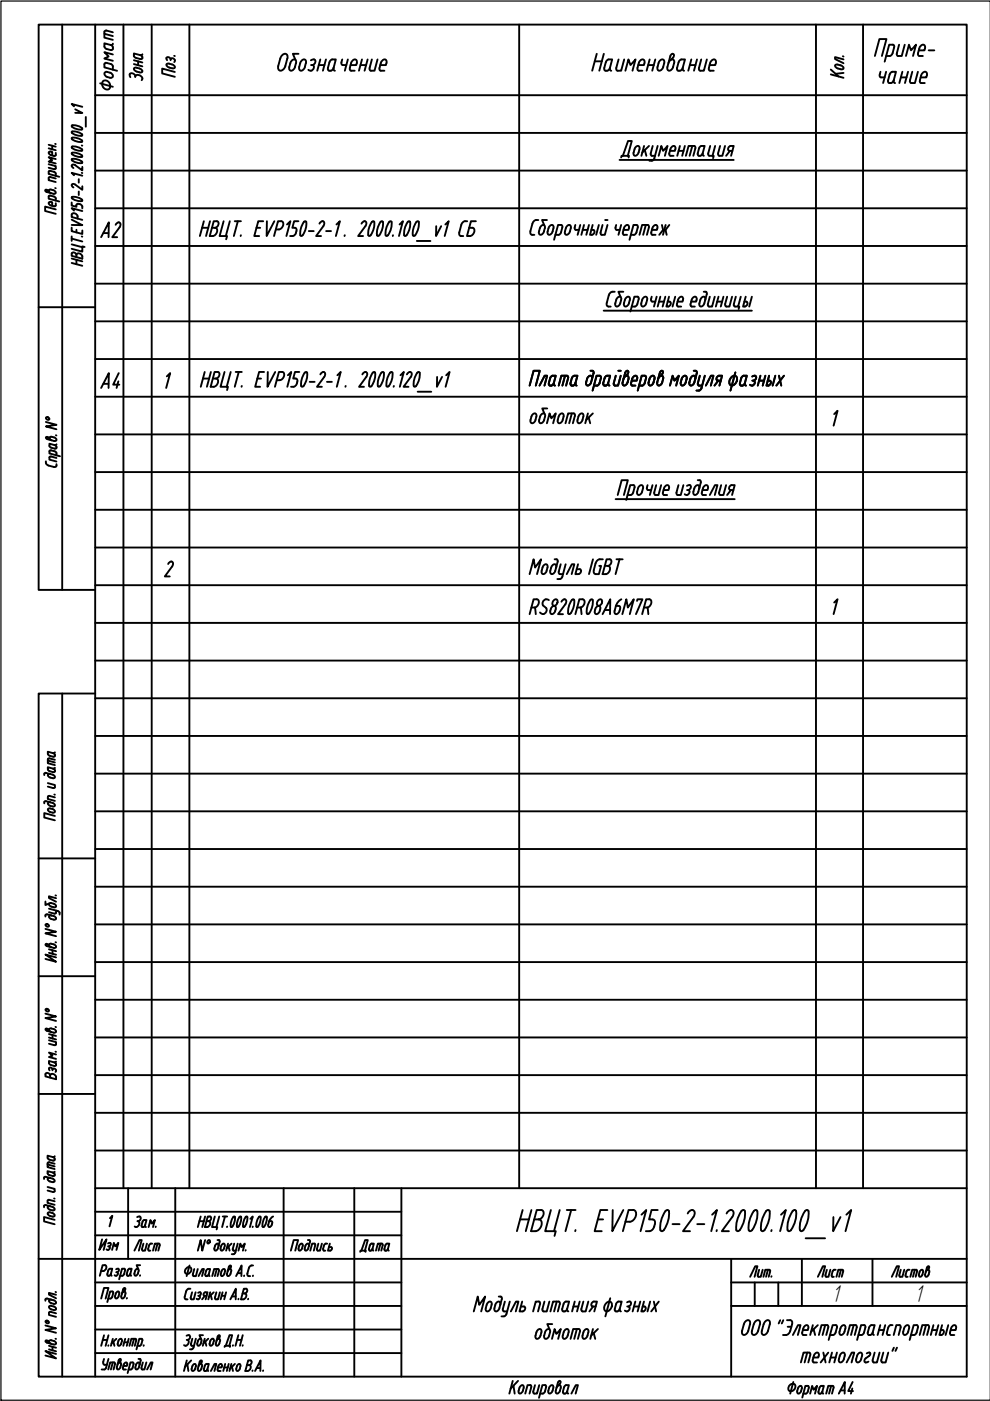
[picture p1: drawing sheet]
<svg xmlns="http://www.w3.org/2000/svg" width="210mm" height="297mm" viewBox="0 0 210 297" stroke-linecap="round" stroke-linejoin="round" font-family="sans-serif">
<defs><g id="words">
<g font-size="6.6">
<text x="20.1" y="51.5">А2</text>
<text x="20.1" y="83.6">А4</text>
</g>
<text font-size="6.2" x="185.2" y="19">чание</text>
<g font-size="5.7">
<text x="19.8" y="266.3">Изм</text>
<text x="75.1" y="266.7">Дата</text>
</g>
<g font-size="5.3">
<text x="27.2" y="266.3">Лист</text>
<text x="176.5" y="276.1">1</text>
<text x="193.9" y="276.1">1</text>
</g>
</g></defs>
<path d="M210 .2h-209.8v296.7h209.8" fill="none" stroke="#000" stroke-width=".25"/>
<!-- layer: 0 -->
<g fill="none" stroke="#000" stroke-width=".4">
<path d="M13.2 5.2v119.9M20.2 5.2h-12v119.9h12M26.2 5.2v246.7M32.2 5.2v246.7M40.2 5.2v246.7M110.1 5.2v246.7M173 5.2v246.7M183 5.2v246.7M20.2 20.2h184.8M20.2 28.2h184.8M20.2 36.2h184.8M20.2 44.2h184.8"/>
<path d="M20.2 52.2h184.8M8.2 65.1h12M20.2 60.1h184.8M20.2 68.1h184.8M20.2 76.1h184.8M20.2 84.1h184.8M20.2 92.1h184.8M20.2 100.1h184.8M20.2 108.1h184.8M20.2 116.1h184.8M20.2 124.1h184.8M20.2 132.1h184.8"/>
<path d="M13.2 147v144.9M20.2 147h-12v144.9h196.8v-286.7h-184.8v286.7M20.2 140.1h184.8M20.2 148h184.8M20.2 156h184.8M20.2 164h184.8M20.2 172h184.8M8.2 182h12M20.2 180h184.8M20.2 188h184.8M20.2 196h184.8M8.2 207h12"/>
<path d="M20.2 204h184.8M20.2 212h184.8M20.2 220h184.8M8.2 231.9h12M20.2 228h184.8M20.2 235.9h184.8M20.2 256.9h64.9M20.2 251.9h184.8M20.2 243.9h184.8M27.2 251.9v15M37.2 251.9v40M60.1 251.9v40"/>
<path d="M75.1 251.9v40M85.1 251.9v40M8.2 266.9h196.8M20.2 276.9h64.9M20.2 271.9h64.9M20.2 261.9h64.9M155 276.9h50M155 271.9h50M155 266.9v25M160 271.9v5M165 271.9v5M170 266.9v10"/>
<path d="M185 266.9v10M20.2 286.9h64.9M20.2 281.9h64.9"/>
</g>
<g fill="none" stroke="#000" stroke-width=".4">
<path d="M21.2 17.7l2.7 .7M21.9 17.1a1.09 1.09 0 0 1 1.3 .5 1.09 1.09 0 0 1-.1 1.3 1.09 1.09 0 0 1-1.3-.4 1.09 1.09 0 0 1 .1-1.4zM22.1 13.6v.7l2.7 .7M22.1 6.8v1.2l1.8 .5M22.1 7.2l1.8 .4M22.1 9.9l.1 .2a1.82 1.82 0 0 0 1.5 .5l.2-.3M22.1 6.8l.1-.2 .4-.1 1.3 .3M22.2 15.4a1.27 1.27 0 0 1 1.7 .7v.3a1.27 1.27 0 0 1-1.8-.8zM22.6 13.3l1.1 .4 .2 .4M22.6 13.3l-.4 .1-.1 .2M23.5 9.5l-1.4-.3v.6M23.5 9.5l.4 .6"/>
<path d="M23.9 11.5l-1.8-.4 .9 .9-.9 .4 1.8 .5M23.9 10.1v.2M23.9 14.1v.7M23.9 9.3v.1l-.4 .1M28.4 11.8l.4 .5M28.4 13.6l1.8 .5M28.4 12.8l1.8 .4M28.5 14.4a1.5 1.5 0 0 1 1.7 .7l-.1 .2a1.5 1.5 0 0 1-1.7-.7zM28.7 16.3a.68 .68 0 0 0-.4-.7 .68 .68 0 0 0-.8 .2l.1 .6M28.7 16.2a.79 .79 0 0 1 1-.2 .79 .79 0 0 1 .3 1M28.8 12.3l1.2 .2 .2-.2M29.3 13v.8"/>
<path d="M29.7 11.7l-1.3-.4v.5M30.2 12.1v.2M30.2 11.5l-.5 .2 .5 .4M35.4 13.6a1.49 1.49 0 0 1 1.7 .6l-.1 .2a1.49 1.49 0 0 1-1.7-.7zM35.4 12.8l-.1-.5 .2-.2 .5 .1 .2 .3a.49 .49 0 0 1 .7 0 .49 .49 0 0 1 0 .7M36.2 12.6v.2M36.9 11.8l.2 .1M37.1 15.3l-2.7-.8v1.1l2.7 .7M60.9 12.4a.68 .68 0 0 0-.5-1 1.26 1.26 0 0 0-1 1l-.4 1.6a.68 .68 0 0 0 .5 1 1.26 1.26 0 0 0 1-1l.4-1.6M61.9 12.8l.5-.2a.55 .55 0 0 1 .4 .8 1.58 1.58 0 0 1-1.1 1.6 .54 .54 0 0 1-.4-.8zM63.3 11.4h-1.2l.5 1.3M64.8 13.4l-.2 .8"/>
<path d="M64.9 13.4a.55 .55 0 0 0-.4-.8 1.78 1.78 0 0 0-.9 2.3 .8 .8 0 0 0 1-.7M65.9 12.8l.2-.1a.48 .48 0 0 1 .8 .2 .82 .82 0 0 1-.7 .9M65.9 13.8h.3M66.2 13.8a.66 .66 0 0 1 .1 1 .66 .66 0 0 1-.9 0M67.6 13.8h1.2M67.9 12.6l-.6 2.4M69.1 12.6l-.6 2.4M70 12.9l.5-.3h.7l-.5 1.8a.66 .66 0 0 1-.5 .6 .66 .66 0 0 1-.7-.3zM70.7 14.4l.1 .5 .2 .1M72.6 12.6l-.2 .9 .1 .2 .9 .1M73.8 12.6l-.7 2.4M74.3 13.8h1.2a.78 .78 0 0 0-.2-1.2 1.01 1.01 0 0 0-.9 .8l-.2 1 .1 .5 .9 .1"/>
<path d="M76.4 13.8h1.2M76.8 12.6l-.7 2.4M77.9 12.6l-.6 2.4M78.8 12.6l-.4 1.8 .1 .5 .2 .1h.7l.6-2.4M80.6 13.8h1.2a.77 .77 0 0 0-.2-1.2 1.01 1.01 0 0 0-.9 .8l-.2 1v.5l1 .1M126.1 13h1.5M126.5 11.4l-.9 3.6M128 11.4l-.9 3.6M128.6 12.9l.5-.3h.7l-.5 1.8a.66 .66 0 0 1-.5 .6 .66 .66 0 0 1-.7-.3zM129.3 14.4l.1 .5 .2 .1M131.1 12.6l-.4 1.8 .1 .5 .2 .1h.7l.6-2.4M132.6 15l.6-2.4 .5 1.2 1-1.2-.6 2.4"/>
<path d="M135.3 13.8h1.2a.78 .78 0 0 0-.3-1.2 1.01 1.01 0 0 0-.8 .8l-.2 1.3 .3 .3M135.4 15h.8M137.4 13.8h1.2M137.7 12.6l-.6 2.4M138.9 12.6l-.6 2.4M139.9 12.8l.5-.2a.55 .55 0 0 1 .4 .8 1.55 1.55 0 0 1-1 1.6 .54 .54 0 0 1-.4-.8zM141.7 13.4a.7 .7 0 0 1 .4-.7 .7 .7 0 0 1 .8 .1v.6M142.1 11.9l.1-.2a.39 .39 0 0 1 .6-.2l.1 .4-.2 .4M142.1 11.9l-.6 2.3a.55 .55 0 0 0 .4 .8 1 1 0 0 0 .8-.8l.2-.8M142.7 12.3l-.5 .4M144 12.9l.5-.3h.7l-.5 1.8a.66 .66 0 0 1-.5 .6 .66 .66 0 0 1-.7-.3zM144.8 14.4v.5l.2 .1"/>
<path d="M146.3 13.8h1.2M146.6 12.6l-.7 2.4M147.8 12.6l-.7 2.4M148.7 12.6l-.5 1.8 .1 .5 .2 .1h.7l.7-2.4M150.6 13.4l-.3 1 .1 .5 .9 .1M150.6 13.4a.7 .7 0 0 1 .4-.7 .7 .7 0 0 1 .7 .1l-.1 1h-1.1M176.1 15.8l2.7 .7M176.1 14.7l1.7 1.5M177.1 13.8a1.48 1.48 0 0 1 1.8 .6l-.1 .2a1.48 1.48 0 0 1-1.7-.7zM178.7 11.9l.1 .1M178.8 12.6l-1.8-.5v.4l1.8 .9M178.8 15.5l-1.6 .1"/>
<path d="M185.5 11.9l1-3.6h1.4l-.9 3.6M189.6 10.1l-.5 1.5-.5 .3h-.7M189.6 10.1l-.1-.6h-1l-.9 3.6M190.6 9.5l-.4 1.8v.5l.2 .1h.8l.6-2.4M192.1 11.9l.6-2.4 .5 1.2 1-1.2-.6 2.4M194.8 10.7h1.2a.78 .78 0 0 0-.3-1.2 .99 .99 0 0 0-.8 .8l-.3 1.3 .3 .3h.8M196.9 10.7h1.2M10.3 34.8l1.5 .4v.5l-.2 .2-1.3-.3M10.3 31.5l1.5 .4M10.3 30.7l1.5 .4M10.7 36.2l.9 .3 .2 .3M10.7 36.2l-.3 .1-.1 .6 2.3 .6"/>
<path d="M10.8 32.1l.3 .1v.8M10.8 32.1l-.4 .1a.49 .49 0 0 0 .4 .7M11.1 30.9v.8M11.7 39.9h.1M11.7 30.5h.1M11.8 37.8l-1.1-.3-.4 .2v.5l1.5 .4M11.8 33.7l-1.5-.4 .8 .7-.8 .3 1.5 .4M11.8 32.4v.5l-.2 .2-.8-.2M11.8 36.8v.5M15.2 32.4a2.32 2.32 0 0 1 2.3 .7 2.03 2.03 0 0 1-2.3-.6zM15.2 31.1a2.32 2.32 0 0 1 2.3 .7 2.03 2.03 0 0 1-2.3-.6zM15.2 29.2a2.32 2.32 0 0 1 2.3 .7l-.1 .1a2.32 2.32 0 0 1-2.2-.7z"/>
<path d="M15.2 27.9a2.32 2.32 0 0 1 2.3 .7l-.1 .1a2.32 2.32 0 0 1-2.2-.7zM15.2 26.6a2.32 2.32 0 0 1 2.3 .7l-.1 .1a2.32 2.32 0 0 1-2.2-.7zM15.7 37.2l-.5-.6 2.3 .6M15.7 22.5l-.5-.5 2.3 .6M15.9 23.2l1.6 .8-1.6-.1M16 39.2l1.5 1v-.7M16 39.1l-.2-.1a.35 .35 0 0 0-.4 0 .35 .35 0 0 0-.1 .4l.3 .3M16.7 38v.7M17.3 34.6l-1.2-.2a1.01 1.01 0 0 1-.9-.6v-.1a2.36 2.36 0 0 1 2.3 .7l-.2 .2M17.3 36.7h.2M17.3 30.8l.2 .1M17.5 35.4v.7l-1.7-1.2a.35 .35 0 0 0-.4 0 .35 .35 0 0 0-.1 .4l.3 .3"/>
<path d="M18.2 24.8v2.1M131.4 33.9h24.2M131.7 33.4l.1-.4h1.6l-.1 .4M132.1 33l1.1-3.1h.8l-.9 3.1M134.8 31.1l.4-.2a.48 .48 0 0 1 .4 .7 1.38 1.38 0 0 1-.9 1.4 .47 .47 0 0 1-.4-.7zM136.6 30.9l-.6 2.1M136.7 31.8l.3 1.2M137.6 30.9l-1.4 1.4M138.4 30.9l-.4 1.9 .2 .2h.7M139.4 30.9l-.8 2.9-.4 .3h-.5M139.7 33l.5-2.1 .4 1.1 .9-1.1-.5 2.1M142.1 31.6l-.2 .9 .1 .5h.8"/>
<path d="M142.1 31.6l.2-.2a.54 .54 0 0 1 .9-.3l-.1 .9h-1.1M143.9 32h1M144.2 30.9l-.6 2.1M145.2 30.9l-.6 2.1M146.8 30.9l-.6 2.1M147.4 31.5l-.4 1.5M147.4 31.5v-.5l-1.4-.1-.6 2.1M148.2 31.5l-.3 1.3 .1 .2h.4M148.2 31.5l.3-.5 .9-.1-.4 1.6M149 32.5l-.5 .5M149 32.5v.3l.2 .2M150.6 30.9l-.5 1.9 .3 .2h.7l.5-2.1"/>
<path d="M151.1 33h.2l-.1 .6M152.7 30.9l-.4 1.6M153.7 30.9l-.5 2.1h-.9v-.5M154.6 32h.7M154.8 32l-.8 1M154.9 30.9h.7l-.6 2.1M154.9 30.9a.57 .57 0 0 0-.5 .5 .57 .57 0 0 0 .2 .6M9.9 40.7l1.4 .4M10.4 40.7l-.7-.5-.1 .2 .3 .3M11.3 40.3h-.9a.49 .49 0 0 0 .4 .6M11.3 40.3a.49 .49 0 0 1 .5 .7l-.5 .1M11.8 44.4l-2.2-.6v.9l2.2 .6"/>
<path d="M11.8 43.1v.4l-.2 .2-.8-.1a.49 .49 0 0 1-.4-.7h.7v.7M11.8 42.5v-.4l-.2-.3-.9-.3h-.3l-.1 .6 2.3 .6M15.2 48.3v.7l2.3 .6v-.7M15.2 46.6l2.3 1.1h-2.3M15.2 42.9v.7l1 .2 .1-.5 .4-.1M15.2 55.7l2.3 .7M15.2 54.8l2.3 .6M15.2 51.8l2.3 .6M15.2 50.6l2.3 .6M15.2 50.1v1M15.3 53.6a.63 .63 0 0 1 .9 .4l.1-.2a.83 .83 0 0 1 .9 .1 .83 .83 0 0 1 .3 .9l-2.3-.6zM15.7 44.6l-.5-.5 2.3 .6"/>
<path d="M16.2 48.7v.6M16.2 54.1v.4M16.2 55.1v.9M16.4 46.3a.83 .83 0 0 0-.2-.9 .83 .83 0 0 0-.9-.1l-.1 .7 2.3 .6M16.7 43.2a.77 .77 0 0 1 .8 1M16.7 40.6v.8M17.3 42.3l-1.2-.5-.8-.1-.1 .2a2.26 2.26 0 0 0 2.1 .7M17.3 42.3l.2 .2-.2 .1M17.3 50.1l.2 .1M17.9 52.4l-.4-.2v1.2l-2.3-.6M42.8 48.3h1.4M43.2 46.9l-.8 3.1"/>
<path d="M44.5 46.9l-.8 3.1M44.9 48.3h.7M45.3 46.9h.7a.75 .75 0 0 1 .3 .8 .75 .75 0 0 1-.7 .6l.2 .1a1.15 1.15 0 0 1 0 1.3 1.15 1.15 0 0 1-1.3 .3zM47.4 46.9l-.8 3.1h1.5l-.1 .7M48.7 46.9l-.8 3.1M49.8 46.9h1.3M50.4 46.9l-.8 3.1M51.1 49.9l-.1 .1M54.4 48.3h.8M55.8 46.9h-1l-.9 3.1h1.1M56.6 46.9l-.1 3.1 1.7-3.1M58.5 48.6a1.15 1.15 0 0 0 1.3-.3 1.15 1.15 0 0 0 0-1.3l-.9-.1-.8 3.1"/>
<path d="M60.9 47.6l.7-.7-.9 3.1M61.5 50h.5M63.3 46.9h-.9l-.4 1.4h.7a1.21 1.21 0 0 1-.7 1.7M64.4 47.1l.5-.2a3.2 3.2 0 0 1-1 3.1l-.2-.1v-1l.2-.9zM65.5 49h1M67.7 47.4a.61 .61 0 0 1 1-.3v.6l-1.7 2.3h1.1M69.1 49h1.1M71.3 47.6l.8-.7-.9 3.1M73.1 49.9l-.1 .1M76.7 47.4a.61 .61 0 0 1 .9-.3l.1 .4-.2 .5M77.5 48l-1.6 2h1.1M78.8 47.1l.5-.2a3.3 3.3 0 0 1-1 3.1l-.2-.1v-1l.3-.9z"/>
<path d="M80.7 47.1l.4-.2a3.2 3.2 0 0 1-1 3.1l-.2-.1v-1l.3-.9zM82.5 47.1l.4-.2a3.3 3.3 0 0 1-.9 3.1l-.2-.1M82.5 47.1l-.6 1.4-.1 1.4M83.3 49.9v.1M84.7 47.6l.7-.7-.8 3.1M86.4 47.1l.5-.2a3.2 3.2 0 0 1-1 3.1l-.2-.1v-1l.3-.9zM88.3 47.1l.4-.2a3.3 3.3 0 0 1-1 3.1l-.2-.1v-1l.3-.9zM88.4 51.1h2.9M92.5 47.9v2.1l1-2.1M94.4 47.6l.7-.7-.8 3.1M97.8 47.7l-.4 1.6a.54 .54 0 0 0 .4 .7h.4M99.1 46.9a.99 .99 0 0 0-1.3 .8"/>
<path d="M100.9 46.9h-1l-.9 3.1a1.15 1.15 0 0 0 1.3-.3 1.15 1.15 0 0 0 .1-1.3l-.9-.1M112.5 49a.54 .54 0 0 0 .3 .8h.5M114.1 46.6a.99 .99 0 0 0-1.2 .8l-.4 1.6M114.5 48.4l.1-.3a.54 .54 0 0 1 .9-.2v.5a1.38 1.38 0 0 1-.9 1.4 .48 .48 0 0 1-.3-.7l.2-.7M116 46.6h-1.1l.5 1.2M116.1 49.1a.48 .48 0 0 0 .3 .7 1.57 1.57 0 0 0 .8-2.1 .7 .7 0 0 0-.9 .7l-.2 .7M118.9 49.3l-.3 .4-.8 .1M119 47.7h-.7l-.8 3.1M119 47.7l.2 .3-.3 1.3M120.3 47.9l.4-.2a.48 .48 0 0 1 .3 .7 1.38 1.38 0 0 1-.9 1.4 .47 .47 0 0 1-.3-.7zM122 47.7l-.1 1h.9M123 47.7l-.5 2.1"/>
<path d="M123.5 48.7h1.1M123.8 47.7l-.5 2.1M124.9 47.7l-.6 2.1M125.4 48.7l.6 .1a.66 .66 0 0 1-.5 1M125.7 47.7l-.6 2.1h.4M127 47.7l-.6 2.1M127.8 47.7l-.5 1.6M128.3 46.6h.5M128.8 47.7l-.6 2.1-.8-.1-.1-.4M130.6 47.7v1h.8M131.7 47.7l-.6 2.1M132.1 49.3v.4l.9 .1"/>
<path d="M132.2 48.7h1a.68 .68 0 0 0-.2-1h-.2a1.78 1.78 0 0 0-.8 1.6M134.9 49.3l.3-1.3-.2-.3h-.7l-.8 3.1M134.9 49.3l-.3 .4-.8 .1M135.6 49.8l.5-2.1h1.2l.3 .3v.2l-.4 1.6M136.9 47.7l-.5 2.1M138.1 49.3l.1 .4 .8 .1M138.3 48.4l-.2 .9M138.3 48.4l.1-.3a.54 .54 0 0 1 1-.2l-.1 .8h-1.1M140.3 47.7l.3 1-.8 1.1M141.1 48.7l.3 1.1M141.1 47.7l-.5 2.1M141.9 47.7l-.8 1h-.5"/>
<path d="M35.4 79.8l.7-.7-.9 3.2M43.4 78.9l-.8 3.1M44.7 78.9l-.8 3.1M45.5 78.9h.7a.75 .75 0 0 1 .3 .8 .75 .75 0 0 1-.7 .5l.2 .1a1.15 1.15 0 0 1-.1 1.3 1.15 1.15 0 0 1-1.2 .4zM47.6 78.9l-.8 3.1h1.5l-.2 .7M48.9 78.9l-.8 3.1M50 78.9h1.3M50.6 78.9l-.8 3.1M56 78.9h-1.1l-.8 3.1h1M56.8 78.9l-.1 3.1 1.6-3.1M61 79.6l.8-.7-.9 3.1M63.5 78.9h-1l-.3 1.4h.7a1.16 1.16 0 0 1-.1 1.2 1.16 1.16 0 0 1-1.1 .5"/>
<path d="M67.9 79.4a.6 .6 0 0 1 1-.4v.7l-1.7 2.3h1.1M71.5 79.6l.7-.7-.8 3.1M76.8 79.4a.6 .6 0 0 1 1-.4v.7l-1.7 2.3h1.1M79 79l.5-.1a3.3 3.3 0 0 1-1 3.1l-.2-.2v-.9l.2-1zM80.9 79l-.5 .9-.3 1v.9l.2 .2a3.2 3.2 0 0 0 1-3.1l-.4 .1M82.7 79l.4-.1a3.2 3.2 0 0 1-.9 3.1l-.3-.2 .1-.9 .2-1zM84.9 79.6l.7-.7-.8 3.1M86.3 79.4a.6 .6 0 0 1 .9-.4v.7l-1.6 2.3h1M88.5 79l.4-.1a3.3 3.3 0 0 1-1 3.1l-.2-.2v-.9l.3-1zM92.7 79.9l-.1 2.1 1.1-2.1M94.6 79.6l.7-.7-.8 3.1M119.8 79.7l-.6 2.1"/>
<path d="M125.2 78.6h.4M125.6 78.6l.3 .3-.1 .2-.6 2.2a.54 .54 0 0 1-.9 .2v-.4a1.38 1.38 0 0 1 .9-1.4 .48 .48 0 0 1 .3 .7M128 65.9h31.4M130.3 61.9a.98 .98 0 0 0-1.2 .7l-.5 1.6a.54 .54 0 0 0 .4 .8h.5M130.6 79.7l-.5 1.5M130.9 63.1l.5-.2a.48 .48 0 0 1 .3 .7 1.38 1.38 0 0 1-.9 1.4 .47 .47 0 0 1-.3-.7zM131.1 78.6h.5M131.6 79.7l-.6 2.1-.8-.1-.1-.5M132.2 61.9h-1.1l.5 1.1M132.5 63.6l.1-.3a.54 .54 0 0 1 .9-.2v.5a1.38 1.38 0 0 1-.9 1.4 .48 .48 0 0 1-.3-.7l.2-.7M132.6 79.8a1.14 1.14 0 0 0 .6-1l-.1-.2-.5 .3-.6 2.1a.48 .48 0 0 0 .4 .7 1.57 1.57 0 0 0 .7-2 .7 .7 0 0 0-.9 .6M135.4 63.4l-.4 1.3-.4 .3h-.7"/>
<path d="M135.4 63.4l-.1-.4-.8-.1-.8 3.1M136.4 63.1l.5-.2a.48 .48 0 0 1 .3 .7 1.35 1.35 0 0 1-.9 1.4 .48 .48 0 0 1-.3-.7zM138 63.4v.3l.3 .2M138.2 62.9l-.2 .5M138.3 64h.6M139.2 62.9l-.5 2.1M139.7 64h1.1M139.9 79.8a1.14 1.14 0 0 0 .7-1l-.2-.2-.4 .3-.6 2.1a.48 .48 0 0 0 .3 .7h.2a1.56 1.56 0 0 0 .7-1.3M140 62.9l-.6 2.1M141.1 62.9l-.6 2.1M141.6 64h.4M141.8 62.9l-.5 2.1a.71 .71 0 0 0 .7-.2 .71 .71 0 0 0 .1-.8l-.1-.1"/>
<path d="M143.2 62.9l-.6 2.1M143.7 64h1a.68 .68 0 0 0-.2-1.1l-.2 .1a2 2 0 0 0-.7 1.9l.2 .1M143.8 65h.6M144.8 79.9l.4-.2a.48 .48 0 0 1 .4 .7 1.35 1.35 0 0 1-.9 1.3 .48 .48 0 0 1-.4-.6zM146.5 64h1.1a.68 .68 0 0 0-.2-1.1l-.3 .1a2.04 2.04 0 0 0-.6 1.9l.8 .1M146.7 79.9l.4-.2a.48 .48 0 0 1 .3 .7 1.38 1.38 0 0 1-.9 1.3 .47 .47 0 0 1-.3-.6zM147.1 78.6h.4l.3 .3-.4 1.5M148.4 79.7l-.4 1.5M148.8 63.1l.4-.2a.48 .48 0 0 1 .3 .7 1.38 1.38 0 0 1-.9 1.4 .47 .47 0 0 1-.3-.7zM149.2 61.9l.4-.1 .3 .3-.4 1.5M149.4 79.7l-.8 2.8-.4 .3h-.5M150.5 62.9l-.4 1.6"/>
<path d="M151.5 62.9l-.5 2.1-.8-.1-.1-.4M152.1 64h1M152.3 62.9l-.5 2.1M153.4 62.9l-.6 2.1M154.2 62.9l-.4 1.6-.1 .2 .3 .3M155.1 80l.6-.3a1 1 0 0 1 .6 .8 1 1 0 0 1-.5 .9l-.6 .3a1 1 0 0 1-.6-.8 1 1 0 0 1 .5-.9zM155.2 62.9l-.5 2.1h-.7M155.9 79l-1 3.8M156 62.9l-.4 1.8 .2 .3h.7l.6-2.1M156.5 65h.2l-.1 .5M157.8 64h.4M158.1 62.9l-.6 2.1a.71 .71 0 0 0 .8-.2 .71 .71 0 0 0 .1-.8l-.2-.1"/>
<path d="M159.4 62.9l-.5 2.1M159.5 79.8l.2-.1a.42 .42 0 0 1 .6 .2 .7 .7 0 0 1-.5 .8M161.2 79.7l-.5 2.1M162.3 79.7l-.6 2.1M163.1 79.7l-.6 2.1a.7 .7 0 0 0 .8-.2 .7 .7 0 0 0 .1-.8l-.2-.1M164.4 79.7l-.6 2.1M165.2 79.7l.5 2.1M166.2 79.7l-1.6 2.1M9.7 89.5l2.3 .6-2.3 .3 2.3 .6M9.7 97.8v.3M9.7 98.1l.1 .3a2.53 2.53 0 0 0 1.9 .6l.2-.1 .1-.5M9.8 88.5h.5l.1 .4h-.5z"/>
<path d="M10 93.1l1.5 .4M10.3 92.8l.3 .3M10.3 92.8l-.6-.1 .3 .4M10.8 95.5l1 .3 .2 .3v.4M10.9 95.5h-.4v.6l2.2 .6M11.5 92.7h-1a.49 .49 0 0 0 .5 .7M11.5 92.7a.49 .49 0 0 1 .4 .7l-.4 .1M11.6 94.4l-1.1-.3v.4l.2 .3 .9 .3M11.8 92.3h.2M12 97.1l-1.1-.3-.4 .2v.4l1.5 .4M12 94.2l-.4 .2 .3 .2v.5h-.3M43 80.3h1.3"/>
<path d="M45.1 80.3h.7M51.3 81.8l-.1 .2M54.6 80.3h.8M58.7 80.6a1.16 1.16 0 0 0 1.3-.3 1.16 1.16 0 0 0 0-1.4h-.9l-.8 3.1M64.4 81.8l.5-.9 .2-1v-.9l-.2-.1a3.2 3.2 0 0 0-1 3.1l.5-.2M65.7 81h1M69.3 81h1.1M73.3 81.8l-.1 .2M83.5 81.8v.2M88.6 83.1h2.8M112.3 81.8l.8-3.2h1.3l-.8 3.2M113 87.8l.4-.2a.48 .48 0 0 1 .3 .7 1.35 1.35 0 0 1-.9 1.4 .48 .48 0 0 1-.3-.7z"/>
<path d="M114.4 81.8l1.1-2.1h.5l-.6 2.1M114.8 87.8l.4-.2a.48 .48 0 0 1 .4 .7 1.38 1.38 0 0 1-.9 1.4 .47 .47 0 0 1-.4-.7zM116 89.7l.5-2.1 .4 1.1 .9-1.1-.5 2.1M116 86.6h-1l.5 1.1M116.4 81.2l.4-1.3 .4-.2h.6l-.4 1.5M116.4 81.2v.3a.59 .59 0 0 0 .6 .2 .59 .59 0 0 0 .4-.5v.3l.3 .2M118.5 81.8l.5-2.1h1.2h.2l.1 .5-.5 1.6M118.7 87.8l.4-.2a.48 .48 0 0 1 .4 .7 1.35 1.35 0 0 1-.9 1.4 .48 .48 0 0 1-.4-.7zM121 81.2l.4-1.3 .4-.2h.6l-.4 1.5M121 81.2l-.1 .3a.58 .58 0 0 0 .7 .2 .58 .58 0 0 0 .4-.5v.3l.3 .2M121.2 87.6l-.5 2.1M121.9 88.2l-.4 1.5"/>
<path d="M121.9 88.2l-.1-.5-.2-.1h-1.1l-.6 2.1M122.9 87.8l.5-.2a.48 .48 0 0 1 .3 .7 1.38 1.38 0 0 1-.9 1.4 .47 .47 0 0 1-.4-.7zM124.7 87.6l-.6 2.1M124.8 88.5l.3 1.2M125.7 87.6l-1.4 1.4M127.1 81.2l-.3 .5-.9 .1M127.4 80.2l-.1-.5h-.8l-.9 3.1M127.4 80.2l-.3 1M127.9 81.2l.4-1.3 .4-.2h.7l-.5 1.5M127.9 81.2l.1 .5a.67 .67 0 0 0 1-.5l-.1 .3 .3 .2M133.8 81.2l.1 .5 .8 .1M133.9 80.7h1.1a.68 .68 0 0 0-.3-1h-.2a1.75 1.75 0 0 0-.7 1.5"/>
<path d="M136.7 81.2l.3-1.3-.3-.2h-.6l-.9 3.1M136.7 81.2l-.3 .5-.9 .1M137.5 81a.48 .48 0 0 0 .4 .7 1.58 1.58 0 0 0 .7-2 .7 .7 0 0 0-.9 .6l-.2 .8M139.6 80.3l.1-.2a.54 .54 0 0 1 .9-.2v.5M142 81.8l.6-2.1 .4 1 .9-1-.5 2.1M148 81.2v.5l.9 .1M149.7 81.8l1-2.1h.6l-.6 2.1M152.2 80.7h.6M152.2 80.7l-.2-.1a.66 .66 0 0 1 .4-.9h.7l-.6 2.1M152.3 80.7l-.8 1.1M156.9 81.2l.4-1.3 .4-.2h.6l-.4 1.5M156.9 81.2v.3a.58 .58 0 0 0 .6 .2 .58 .58 0 0 0 .4-.5"/>
<path d="M157.9 81.2v.3l.3 .2M159.5 80.7h.3a.58 .58 0 0 1 .1 .8 .58 .58 0 0 1-.9 .1M161 80.7h1M162.8 80.7h.4M176.9 87.8l.7-.7-.9 3.2M35.7 119.6a.61 .61 0 0 1 .9-.4v.7l-1.7 2.3h1.1M117.6 118.6h.6v.5a4.8 4.8 0 0 1-.8 2.4l-.4 .2a.48 .48 0 0 1-.3-.7 1.4 1.4 0 0 1 .9-1.4 .48 .48 0 0 1 .3 .7M118.9 119.6l-.4 1.9 .2 .2h.7M119.9 119.6l-.8 2.9-.4 .3h-.5M122.6 119.6l-.6 2.1h.7a.57 .57 0 0 0 .5-.4 .57 .57 0 0 0-.3-.6h-.6M125.7 118.6l-.8 3.1M126.3 119.5l-.4 1.7 .2 .5h.2"/>
<path d="M127.1 120h.3l-.4 1.7h-.7M127.8 118.6a1.17 1.17 0 0 0-1.5 .8M128.2 120h.7M130.5 105.8h25.3M130.7 118.6h1.3M131 105l.8-3.2h1.3l-.8 3.2M131.4 118.6l-.9 3.1M133.1 105l.8-.1a2.51 2.51 0 0 0 .7-1.8l-.3-.2h-.7l-.8 3.1M136.1 104.2l-.1 .3a.54 .54 0 0 1-.9 .2v-.4a1.38 1.38 0 0 1 .9-1.4 .48 .48 0 0 1 .3 .6l-.2 .8M137.3 102.9l-.2 .7 .3 .3M137.4 103.9h.7M138.3 102.9l-.5 2.1"/>
<path d="M139.1 102.9l-.4 1.8 .3 .2 .6 .1 .6-2.1M140.7 103.9h1a.67 .67 0 0 0-.2-1h-.2a2 2 0 0 0-.7 2l.9 .1M143.8 102.9l-.4 1.8 .3 .2 .6 .1 .6-2.1M145.7 103.9h.2M145.9 103.9a.58 .58 0 0 1 .1 .8 .58 .58 0 0 1-.8 .1M146.2 102.8l.2 .1a.66 .66 0 0 1-.5 1M146.2 102.8l-.6 .2M147.9 101.8h.4l.3 .3-.3 1.5M148.3 103.6l-.2 .7M148.3 103.5a.48 .48 0 0 0-.4-.6 1.57 1.57 0 0 0-.7 2 .7 .7 0 0 0 .9-.7M148.9 103.9h1.1a.68 .68 0 0 0-.2-1h-.3a2 2 0 0 0-.6 2l.8 .1M150.5 105l1.1-2.1h.5l-.5 2.1"/>
<path d="M152.9 102.9l-.4 1.8 .2 .2 .7 .1 .5-2.1M155 103.9l-.8 1.1M155.5 103.9l-.8-.1a.65 .65 0 0 1 .4-.9h.7l-.6 2.1M112.3 121.7l.8-3.1 .4 1.7 1.2-1.7-.8 3.1M112.7 128.8a1.15 1.15 0 0 0 1.3-.3 1.15 1.15 0 0 0 0-1.4h-.9l-.8 3.1M113.5 128.8l.1 1.4M115.9 121l-.1 .3a.54 .54 0 0 1-.9 .2l-.1-.5a1.38 1.38 0 0 1 .9-1.4 .48 .48 0 0 1 .4 .7l-.2 .7M116.4 127.2a.85 .85 0 0 0-1.1 .1 .85 .85 0 0 0-.1 1.1l.6 .5a.8 .8 0 0 1-.2 1.1 .8 .8 0 0 1-1.1-.1M117.1 128.7l.4-.2a.81 .81 0 0 1 .1 1.3 .54 .54 0 0 1-.9 .2v-.5zM117.4 127.3l.5-.2a.74 .74 0 0 1 .2 .9 .74 .74 0 0 1-.8 .4 .77 .77 0 0 1 .1-1.1zM119 127.6a.6 .6 0 0 1 1-.4v.7l-1.7 2.3h1.1M120.2 121.7l1-2.1h.6l-.6 2.1"/>
<path d="M121.2 127.2l.5-.1a3.2 3.2 0 0 1-1 3.1l-.2-.2v-.9l.2-.9zM122.4 128.8a1.15 1.15 0 0 0 1.2-.3 1.15 1.15 0 0 0 .1-1.4h-.9l-.8 3.1M123.2 128.8l.1 1.4M125.2 127.2l.4-.1a3.3 3.3 0 0 1-1 3.1l-.2-.2v-.9l.3-.9zM126.5 128.7l.4-.2a.81 .81 0 0 1 .2 1.3 .54 .54 0 0 1-1 .2v-.5zM126.9 127.3l.4-.2a.74 .74 0 0 1 .3 .9 .74 .74 0 0 1-.9 .4 .77 .77 0 0 1 .2-1.1zM127.8 130.2l1.6-3.1-.1 3.1M128.2 129.3h1.1M128.4 121.7h-.6l.8-3.1h.7a.76 .76 0 0 1 .3 .8 .76 .76 0 0 1-.7 .6h.2a1.08 1.08 0 0 1-.7 1.7M130.6 128.5l-.3 1a.48 .48 0 0 0 .3 .7 1.15 1.15 0 0 0 .7-1.7h-.2M130.6 128.5h.5M131.8 127.1l-.9 .7-.3 .7"/>
<path d="M132 130.2l.8-3.1 .3 1.7 1.3-1.7-.9 3.1M135.1 127.4l.1-.3h1l-1.4 3.1M136.5 128.8a1.15 1.15 0 0 0 1.3-.3 1.15 1.15 0 0 0 .1-1.4h-.9l-.8 3.1M137.3 128.8l.2 1.4M176.9 127.7l.7-.7-.9 3.2M10.2 159.8l.3 .4M11.3 159.7l-1.2-.3v.5M11.3 159.7l.3 .4v.3h-.3M11.6 159.5l-.3 .2M10.1 168.9v.5l1.5 .4M10.1 166l1.5 .4v.6l-.3 .1M10.1 161v.8l1.5 .4"/>
<path d="M10.1 166.8l1.2 .3M10.1 161.3l1.5 .4M10.2 163.1l.3 .4M10.5 168.8l1.1 .3M10.5 163.5l.8 .2M10.5 160.8l1.1 .3M10.5 160.2l.8 .2M10.5 168.8l-.3 .1M10.5 160.8l-.3 .2M10.6 164.1l-1-.2-.2 .4M10.6 164.1l.5 .1M10.6 170.1l-.4 .1a.49 .49 0 0 0 .4 .6l1 .1a.49 .49 0 0 0-.4-.7"/>
<path d="M10.6 164.1l-.4 .1a.49 .49 0 0 0 .4 .7h1a.49 .49 0 0 0-.4-.7M11.1 172.3a.94 .94 0 0 1-1-.7l.3-.2h.2a.95 .95 0 0 1 1.1 .7l-.3 .2h-.3M11.1 170.2l-1.5-.4-.2 .5M11.3 163l-1.2-.3v.4M11.5 168.5h.1M11.6 162.8l-.3 .2 .3 .2v.3l-.3 .2M11.6 173l-2.2-.6v.9l2.2 .6M9.6 197l2.3 .5-2.3 .4 2.3 .6M9.6 194.3l.2-.4 1.6 .3a.49 .49 0 0 1 .4 .7l-.4 .1M9.6 191.1v.8l.8-.4M9.7 196h.5l.1 .4h-.5zM10.4 192.7l2 .5 .2 .7"/>
<path d="M10.5 191.5h.4a.95 .95 0 0 1 1 .6l-.3 .3h-.2a.94 .94 0 0 1-1-.7zM10.9 194.1l-.4 .1a.49 .49 0 0 0 .4 .6l.5 .2M11.8 199.8h.1M11.8 189.8l.1 .1M11.9 193.1v.4l-.2 .2-1.3-.3M11.9 190.4l-1.5-.4v.4l1.5 .8M9.6 214.9l2.3 .6-2.3 .4 2.3 .6M9.7 213.9l.5 .1 .1 .4h-.5zM10.4 220l1.5 .4M10.4 219.2l1.5 .4M10.4 202l1.5 .4M10.4 201.3l1.5 .4"/>
<path d="M10.5 218.5l-.5-.4h-.3l.2 .5 1.5 .3M10.5 200.6l-.5-.5-.3 .1 .2 .4 1.5 .4h.2l.3-.3a1.18 1.18 0 0 0-1.4-.5 .49 .49 0 0 0 .4 .6M10.9 218.8a.49 .49 0 0 1-.4-.7h.4a.93 .93 0 0 1 1 .6l-.3 .3-.2-.1M11.1 201.5v.7M11.1 219.4v.8M11.8 217.7l.1 .1M11.9 203l-2.3-.6 2.3 1.5-2.3-.6M9.6 227.7v.5l2.3 .6-.2-.8a.65 .65 0 0 0-1.1 0M9.6 227.7l.1-.1a.63 .63 0 0 1 .9 .4M10.4 220.6l1.5 .3-.1 .6-.3 .1M10.4 221.3l1.1 .3M10.6 228v.5"/>
<path d="M11.1 226.7v.2M11.1 226.7a.42 .42 0 0 1 .6 0 .42 .42 0 0 1 .1 .6M11.1 226.7l-.1-.3-.4-.1-.2 .2 .1 .4M11.5 225.3l-1.1-.4v.5l.2 .3 .9 .3M11.8 223h.1M11.9 225.1l-.4 .1 .3 .3 .1 .3-.4 .2M11.9 223.6l-1.5-.4 .7 .6-.7 .3 1.5 .4M10.1 254.6v.4l1.5 .4M10.1 252.4l1.1 .3 .4-.2M10.1 251.7l1.5 .4v.4M10.1 246.6v.9l1.5 .4M10.1 246.9l1.5 .4"/>
<path d="M10.1 248.8l.4 .3M10.1 245.5l.4 .4M10.2 257.1l.4-.1a.95 .95 0 0 1 1 .7l-.3 .3-.2-.1a.94 .94 0 0 1-1-.6zM10.2 255.8l.4-.1a.95 .95 0 0 1 1 .7l-.3 .2h-.2a.94 .94 0 0 1-1-.6zM10.2 249.8l.4-.1a.93 .93 0 0 1 1 .7l-.1 .2h-.4a.94 .94 0 0 1-1-.6zM10.5 254.4l1.1 .3M10.5 246.4l1.1 .3M10.5 254.4l-.4 .2M10.5 246.4l-.4 .2M10.6 255.7l-1.1-.2-.2 .5M10.6 249.7l-1.1-.2-.2 .5M11.2 248.6l-1.1-.3v.5"/>
<path d="M11.2 245.3l-1.1-.3v.5M11.2 248.6l.3 .2v.5l-1-.2M11.2 245.3l.4 .4M11.5 254.1h.1M11.6 258.6l-2.3-.6v1l2.3 .6M11.6 245.7l-.2 .4-.9-.2M11.6 248.4l-.4 .2M11.6 245.1l-.4 .2M23.3 258.3l.5-.5-.6 2.2M29.1 258h.7a.63 .63 0 0 1-.7 .9M29.2 258.9a.66 .66 0 0 1 .2 .9 .66 .66 0 0 1-.9 .2M30.3 258.9l.3-.2h.5l-.4 1.3-.3 .2-.4-.2z"/>
<path d="M30.8 259.8l.1 .4M42.3 258.9h.9M42.5 257.9l-.6 2.3M43.5 257.9l-.6 2.3M43.8 258.9h.4M44.2 258.9a.54 .54 0 0 0 .5-.4 .54 .54 0 0 0-.2-.6h-.5l-.6 2.3h.5M44.3 258.9l.2 .1a.81 .81 0 0 1-.6 1.2M45.5 257.9l-.6 2.3h1.2l-.2 .5M46.5 257.9l-.6 2.3M47.2 257.9h1M47.7 257.9l-.6 2.3M49.5 258l.2-.1a2.03 2.03 0 0 1-.6 2.3l-.2-.2v-.8z"/>
<path d="M52.4 258l-.1-.1a2.1 2.1 0 0 0-.6 2.3 2.26 2.26 0 0 0 .7-2.2M53.1 258.4l.5-.5-.6 2.3M54.9 258l.3-.1a2.32 2.32 0 0 1-.7 2.3l-.2-.2 .1-.8zM56.2 258l.3-.1a2.32 2.32 0 0 1-.7 2.3l-.1-.2v-.8zM57.1 258.9l-.2 .8v.4a.57 .57 0 0 0 .8-.7M57.1 258.9h.5l.1 .5M57.9 257.9l-.5 .4-.3 .6M110.3 258.5h1.8M110.8 256.5l-1.2 4.5M112.7 256.5l-1.2 4.5M113.3 258.5h.9M113.8 256.5l1.2 .1a1.21 1.21 0 0 1-.8 1.9 .99 .99 0 0 1 .5 1.7 1.67 1.67 0 0 1-2.1 .8z"/>
<path d="M116.8 256.5l-1.2 4.5h2.2l-.2 1M118.7 256.5l-1.2 4.5M120.2 256.5h1.8M121.1 256.5l-1.2 4.5M126.7 258.5h1.2M128.8 256.5h-1.5l-1.2 4.5h1.5M129.9 256.5l-.1 4.5 2.4-4.5M132.6 259a1.7 1.7 0 0 0 1.8-.4 1.7 1.7 0 0 0 .3-1.8l-.5-.3h-.9l-1.2 4.5M136 257.5l1-1-1.2 4.5M139.5 256.5h-1.4l-.5 2 1 .1a1.65 1.65 0 0 1-.1 1.8 1.65 1.65 0 0 1-1.6 .6M141.1 256.8l.3-.2 .4 .1a5.2 5.2 0 0 1-1.3 4.3l-.4-.1a5.5 5.5 0 0 1 1-4.1M142.6 259.5h1.5"/>
<path d="M145.8 257.3a.77 .77 0 0 1 .7-.7 .77 .77 0 0 1 .8 .5l-.3 1-2.2 2.9h1.5M147.8 259.5h1.5M151 257.5l1-1-1.2 4.5M154.1 257.3a.77 .77 0 0 1 .6-.7 .77 .77 0 0 1 .8 .5l-.3 1M155.2 258.1l-2.2 2.9h1.5M157.2 256.8l.3-.2 .4 .1a5.2 5.2 0 0 1-1.3 4.3l-.4-.1a5.5 5.5 0 0 1 1-4.1M159.8 256.8l.3-.2 .4 .1a5.2 5.2 0 0 1-1.3 4.3l-.4-.1a5.5 5.5 0 0 1 1-4.1M162.4 256.8l.3-.2 .4 .1a5.2 5.2 0 0 1-1.3 4.3l-.4-.1a5.5 5.5 0 0 1 1-4.1M165.6 257.5l1-1-1.2 4.5M168 256.8l.5-.3 .3 .3M168.8 256.8a5.5 5.5 0 0 1-1.4 4.2l-.4-.1a5.5 5.5 0 0 1 1.1-4.1M170.7 256.8l.3-.2 .4 .1a5.2 5.2 0 0 1-1.3 4.3l-.4-.1a5.5 5.5 0 0 1 1-4.1"/>
<path d="M176.7 258l-.1 3 1.6-3M179.5 257.5l1-1-1.2 4.5M10.9 277.6a.49 .49 0 0 1-.4-.7h.4a.95 .95 0 0 1 1 .6l-.3 .3-.7-.2M10.9 275.6h-.4a.49 .49 0 0 0 .4 .7l.9 .1a.49 .49 0 0 0-.4-.7l-1.6-.4-.2 .5M11.8 273.9l.1 .1M11.9 278.4l-1.1-.3-.4 .2v.5l1.5 .4M11.9 274.5l-1.5-.4v.4l1.5 .8M21.5 275.3l.6-2.2h.9l-.6 2.2M22.2 268.2h-.4l-.6 2.3M22.2 268.2l.2 .1a.84 .84 0 0 1-.1 .9 .84 .84 0 0 1-.9 .3M23 269.2l.3-.2h.5l-.3 1.1-.4 .4-.4-.2zM23.5 270.1l.2 .4"/>
<path d="M23.8 273.8h-.4l-.6 2.3M23.8 273.8l.2 .4-.3 .9-.7 .2M24.3 270.4l.3 .1M24.4 274.8a.94 .94 0 0 1 .6-1l.3 .3-.2 .7M24.4 274.8l.1 .4a.49 .49 0 0 0 .7-.4M24.6 269.1l.4-.1 .2 .2-.1 .3-.3 .2M24.6 269.7h.2M24.8 269.7l.2 .4-.4 .4M25.8 274.3a.49 .49 0 0 1 .7-.4l.1 .4a.93 .93 0 0 1-.6 1l-.3-.2v-.3M26.1 273.9l.5-.5-.1-.3-.4 .3-.4 1.4M26.3 270.1l.2-.9-.2-.2h-.4l-.6 2.2M26.3 270.1l-.2 .3-.6 .1"/>
<path d="M26.9 275.2v.1M27.6 270.1l-.2 .3-.3 .1M27.6 270.1l.3-1.1h-.4l-.3 .2-.3 .9 .2 .4M27.6 270.1l.2 .4M28.5 270l.1 .4a.49 .49 0 0 0 .7-.4M29.4 269.5l-.1 .5M29.4 269.5l-.1-.4a.49 .49 0 0 0-.7 .4l-.1 .5M29.7 270.4v.1M29.7 268.2h-.7l.3 .9M31.5 260.2l.4-1.5 .3 .7 .6-.7-.4 1.5M33 260.1v.1M39.2 274.9v.5l.6 .1"/>
<path d="M39.5 268.9a.6 .6 0 0 1 .9-.2 .6 .6 0 0 1 0 .9 .66 .66 0 0 1-1 .4 .66 .66 0 0 1 .1-1.1zM40.2 268.3l-.6 2.3M40.4 273.2a.71 .71 0 0 0-.9 .6l-.3 1.1M40.7 274l-.3 1.3 .2 .2h.5l.4-1.5M41.2 269.1l-.3 1.1M41.9 269.1l-.4 1.5-.6-.1v-.3M42 274.1l.4-.1 .2 .2-.1 .3-.3 .2M42 274.7h.2M42.1 270.6l.8-1.5h.3l-.4 1.5M42.2 274.7a.41 .41 0 0 1 .1 .6 .41 .41 0 0 1-.6 .1M43.4 274.7l-.5 .8M43.5 262.9l-.6 2.3-.4-2.3-.6 2.3"/>
<path d="M43.8 269.2l.3-.1h.5l-.3 1.1-.4 .4-.4-.2zM43.8 274.7h-.6v-.3l.2-.4h.6l-.4 1.5M44 263.1l.3-.2 .2 .2-.1 .4-.3 .2-.2-.2zM44.3 270.2l.1 .3M44.6 274l-.4 1.5M44.7 274.6l.2 .9M45.3 274l-1 1M45.7 263.9l.4-.2h.2v.5a.95 .95 0 0 1-.6 1l-.3-.3zM45.9 274l-.3 1.3 .2 .2h.4l.4-1.5M46 269.1l-.4 1.5M46.1 262.9l.5 .2-.3 1.1M46.2 269.1h-.8l-.4 1.5"/>
<path d="M46.2 269.1l.2 .3-.3 1.2M47 274.7h.7M47.2 274l-.4 1.5M47.5 264.7a.49 .49 0 0 1-.7 .4 1.16 1.16 0 0 1 .6-1.4l.3 .2-.2 .8M47.6 270.1a.49 .49 0 0 1-.7 .4l-.1-.4a.94 .94 0 0 1 .7-1.1l.2 .3-.1 .8M47.9 274l-.4 1.5M48.2 260.1l-.1 .1M48.3 263.7l-.4 1.5M48.5 264.3l.2 .9M48.5 269.2l.5-.5-.1-.4-.4 .3-.4 1.5 .1 .4a.48 .48 0 0 0 .7-.4l.1-.5v-.5a.49 .49 0 0 0-.7 .4M48.8 275.5l1.2-2.3v2.3M49.1 263.7l-1 1"/>
<path d="M49.2 274.9h.8M49.4 264.8l.1 .4M49.5 265.2h.5M49.7 263.7l-.3 1.1M50.1 270.6l1.1-2.3v2.3M50.4 263.7l-.6 2-.7 .2M50.4 269.9h.8M50.6 265.2l.4-1.5 .2 .7 .7-.7-.4 1.5M50.6 275.4l-.1 .1M50.6 260l.5-1.2v-.8l-.1-.1a2.32 2.32 0 0 0-.7 2.2l.3-.1M51.4 274.2h.5M51.7 273.2l.6 .1a.63 .63 0 0 1-.4 .9l.2 .1a.84 .84 0 0 1-.1 .9 .84 .84 0 0 1-.9 .3z"/>
<path d="M51.8 270.4l-.1 .2M52.1 265v.2M52.6 275.4v.1M52.8 268.9l-.4 1.4 .1 .2 .6 .1M53.6 260.1v.1M53.6 270.4v.2M53.7 268.3a.73 .73 0 0 0-.9 .6M61.7 265.2l.6-2.3h.9l-.6 2.3M63.6 263.9l.3-.2h.2l.1 .5a.95 .95 0 0 1-.7 1l-.2-.3zM64.7 264.2v.9a.49 .49 0 0 0 .7-.4l.1-.5M64.7 264.2a.49 .49 0 0 1 .7-.5l.1 .5M65.3 262.9l.4 .2-.2 1.1"/>
<path d="M66.7 263.7h-.5l-.4 1.5M66.7 263.7l.1 .3-.3 1.2M67.2 264.8l.2 .4M67.5 263.7l-.3 1.1M68.3 263.7l-.5 1.5h-.4M68.5 264.8l.2 .4M68.7 265.2h.3M69.1 263.7h.3M69.1 263.7l-.3 .1-.3 1M69.7 264.4h.5M69.9 263.7l-.4 1.5h.5M70.2 264.4l.2 .4-.4 .4"/>
<path d="M100.4 278.1l.9-3.2 .3 1.8 1.3-1.8-.9 3.2M103 277.3a.48 .48 0 0 0 .3 .7l.5-.2 .2-.5M104.2 276.7l-.2 .7M104.2 276.7a.48 .48 0 0 0-.3-.7h-.2a1.59 1.59 0 0 0-.7 1.4M104.8 277.3a.48 .48 0 0 0 .4 .7l.4-.2 .3-.5M105.7 274.9h.4M106.1 276.7l-.2 .7M106.1 276.7a.48 .48 0 0 0-.4-.7h-.2a1.59 1.59 0 0 0-.7 1.4M106.1 274.9l.3 .3-.3 1.5M106.6 277.5v.3l.3 .2M106.9 278.1h.6M107 276l-.4 1.5"/>
<path d="M108.1 276l-.8 2.8-.4 .3h-.6M108.3 278.1l1.1-2.1h.5l-.5 2.1M110.4 277l.9 .1a.66 .66 0 0 1-.5 .9M110.7 276l-.5 2.1h.6M114.2 276h-.6l-.6 2.1M114.3 276l.2 .2v.3l-.4 1.6M115.4 276l-.4 1.5v.3l.3 .2M116.5 276l-.6 2.1h-.6M116.7 278.1l.6-2.1h1.1l.3 .2v.3l-.4 1.6M118 276l-.5 2.1M119.5 278.1h.2M120.2 277.5l.5-1.5h-.9a2.5 2.5 0 0 0-.6 1.8l.3 .2"/>
<path d="M120.3 277.5l-.6 .5M120.3 277.5l-.1 .3 .3 .2M121.6 277h1M121.9 276l-.6 2.1M122 260.8v.2M122.9 276l-.6 2.1M123.3 277.5v.3l.2 .2M123.7 276l-.4 1.5M124.7 276l-.5 2.1h-.7M125.8 277l-.8 1.1M126.3 277l-.8-.1a.65 .65 0 0 1 .4-.9h.7l-.6 2.1M128.6 276.3l.6-.3a1 1 0 0 1 .6 .8 1 1 0 0 1-.5 .9l-.7 .3a1 1 0 0 1-.5-.8 1 1 0 0 1 .5-.9z"/>
<path d="M129.4 275.2l-1 3.9M130.6 278.1h.3M130.6 276.5l-.3 1.3 .3 .2M131.2 276h.6l-.4 1.5M131.2 276l-.6 .5M131.4 277.5l-.5 .5M131.4 277.5v.3l.2 .2M132.5 277.9l.5 .1M133 276.1l.2-.1a.42 .42 0 0 1 .6 .2 .7 .7 0 0 1-.6 .8M133 277h.2M133.2 277l.2 .1a.66 .66 0 0 1-.4 .9M134.4 277h1.1"/>
<path d="M134.7 276l-.6 2.1M135.8 276l-.6 2.1M136.2 277l.6 .1a.66 .66 0 0 1-.4 .9M136.5 276l-.5 2.1h.4M137.8 276l-.5 2.1M138.6 276l.5 2.1M139.7 276l-1.6 2.1M152 260.8l-.1 .2M159 270.7l1.1-2.2h.5l-.6 2.2M161 269.2l-.3 1.1 .1 .4h.5l.4-1.5M161.9 270.7l.4-1.5h.8l.2 .4-.3 1.1M162.8 269.2l-.4 1.5"/>
<path d="M163.6 270.6l-.1 .1M163.6 260.8l-.1 .2M165.4 279.9l-.3 .7M166.1 279.9l-.3 .7M166.9 279.9h.6M167.5 279.9l.4 .2a3.7 3.7 0 0 1-.5 2.4 1.17 1.17 0 0 1-1.4 .5M170.8 262.5h4.1M173.4 270.7l1.1-2.2h.4l-.6 2.2M175.3 269.2l-.3 1.1 .2 .4h.5l.4-1.5M176.3 270.3l.1 .4h.4M176.9 269.2h.3M176.9 269.2l-.3 .2-.3 .9"/>
<path d="M177.3 270.7l.4-1.5h.9l.2 .4-.3 1.1M178.3 269.2l-.4 1.5M189.1 270.7l1.1-2.2h.4l-.6 2.2M191 269.2l-.3 1.1 .2 .4h.4l.4-1.5M192.2 270.7h.2M192.8 269.2a.49 .49 0 0 0-.6 .4l-.2 .9 .2 .2M193 270.7l.4-1.5h.9l.1 .4-.3 1.1M194 269.2l-.4 1.5M195.1 269.5l.4-.3 .1 .1 .1 .4a.93 .93 0 0 1-.6 1l-.3-.2zM196.3 269.7a.49 .49 0 0 1 .7-.4v.4a.93 .93 0 0 1-.6 1l-.3-.2v-.3M196.6 269.3l.4-.5-.1-.3-.4 .3-.4 1.4M9.6 281l2.3 .6-2.3 .4 2.3 .6"/>
<path d="M9.7 280.1h.5l.1 .4h-.5zM10.4 286.1l1.5 .4M10.4 285.3l1.5 .4M11.1 285.5v.8M11.4 284.3l-.9-.1a.49 .49 0 0 0 .4 .7M11.4 284.3a.49 .49 0 0 1 .4 .7l-.4 .1-1.5-.4-.2-.4 .3-.1 .5 .4M11.8 283.8l.1 .1M11.9 287.1l-2.3-.6 2.3 1.5-2.3-.6M21.8 284.1h.9M22.1 288.1l-.2 1 .1 .2 .7 .1M22.1 283.1l-.6 2.2M23 285.2v.1"/>
<path d="M23 288.1l-.6 2.1-.3 .2h-.6M23 283.1l-.6 2.2M23.9 288.9l-.4 1.5M23.9 283.9l-.4 1.4M24 284.5l.3 .8M24.2 288.9h-.8l-.4 1.5M24.2 288.9l.2 .3-.3 1.2M24.7 283.9l-1 .9M24.8 289.9v.4a.49 .49 0 0 0 .7-.4M24.9 289.4a.49 .49 0 0 1 .7-.5l-.1 1M25.1 284.3a.49 .49 0 0 1 .7-.4v.4M25.1 284.3l-.1 1a.49 .49 0 0 0 .7-.5l.1-.5"/>
<path d="M25.5 288.6l-.3 .4M25.5 288.6l.1-.3-.2-.2-.2 .3-.4 1.5M26.1 290v.3l.6 .1M26.2 289.6h.7a.46 .46 0 0 0-.2-.7l-.4 .2-.3 .9M26.3 284.6h.8M26.5 283.9l-.4 1.4M27.3 290.4h.4l.3-.2 .3-1v-.3h-.6l-.6 2.2M27.3 283.9l-.4 1.4M27.5 285.3l.3-1.4h.9l.2 .3-.3 1.1M28.4 283.9l-.4 1.4M28.7 289.9l.1 .4a.49 .49 0 0 0 .7-.4M29.1 285.3h.5"/>
<path d="M29.4 288.1h.2M29.6 289.4l-.1 .5M29.6 289.4l-.1-.5a.49 .49 0 0 0-.7 .5l-.1 .5M29.6 288.1l.2 .4M29.8 288.5l-.2 .9M30.2 284.2l-.3 1-.3 .1M30.2 284.2l-.1-.3h-.6l-.6 2.2M30.3 288.9l-.3 1.3 .2 .2h.4l.4-1.5M30.5 285.2l-.1 .1M31.2 290.4l.8-1.5h.3l-.4 1.5M39 285.2l.4 .1M39.6 283.2h.6a.63 .63 0 0 1-.4 .9"/>
<path d="M39.6 284.1h.2M39.6 288.4l-.6 2.3M39.7 284.1l.2 .1a.81 .81 0 0 1-.5 1.1M39.7 289.3l.2 1.4M40.5 288.4l-1.3 1.4M40.6 290.2l.1 .4a.49 .49 0 0 0 .7-.4M40.8 283.8l-.3 1.3 .2 .2h.4M41.5 289.7l-.1 .5M41.5 283.8l-.6 2.1-.6 .2M41.5 289.7v-.5a.49 .49 0 0 0-.7 .5l-.2 .5M42 290.2v.4a.49 .49 0 0 0 .7-.4M42.1 284.1l.4-.3 .1 .1 .1 .4a.95 .95 0 0 1-.6 1l-.3-.2z"/>
<path d="M42.1 289.7a.49 .49 0 0 1 .7-.5v.5l-.1 .5M42.7 289l-.3 .3M42.7 289l.1-.4-.2-.2-.3 .3-.3 1.5M43 283.1h-.7l.3 .8M43.2 290.3l.1 .3 .3 .1M43.4 283.8l-.4 1.5M43.5 284.5l.3 .8M43.8 289.2h.5l-.3 1.1M43.8 289.2l-.3 .2-.3 .9M44 290.3l-.4 .4M44 290.3l.2 .4M44.2 283.8l-1.1 1"/>
<path d="M44.7 284.1l.4-.3 .2 .1v.4a.95 .95 0 0 1-.6 1l-.3-.2zM44.7 290.7l.8-1.5h.4l-.4 1.5M45.9 284.3a.49 .49 0 0 1 .7-.4l.1 .4-.2 .5M46.1 283.4l-.3 1.4v.5a.49 .49 0 0 0 .7-.5M46.1 283.4l.3-.3 .2 .1-.4 .7M46.2 289.9h.8a.46 .46 0 0 0-.2-.7l-.4 .2-.3 1.1 .2 .2h.5M47.5 289.9h.8M47.6 285.6l.1-.3h1.1l-.1 .3M47.7 289.2l-.4 1.5M47.9 285.3l.8-2.2h.5l-.6 2.2M48.5 289.2l-.4 1.5M49.1 289.2l-.4 1.5"/>
<path d="M49.2 289.8l.2 .9M49.4 285.2v.1M49.8 289.2l-1 1M50.1 290.2a.94 .94 0 0 1 .6-1l.3 .2-.2 .8M50.1 290.2l.1 .4a.49 .49 0 0 0 .7-.4M50.3 284.1h.9M50.5 283.1l-.6 2.2M51.5 283.1l-.6 2.2M51.5 285.2l-.1 .1M52.4 289.4h.4M53.1 288.4h-.5l-.6 2.3a.84 .84 0 0 0 .9-.3 .84 .84 0 0 0 .2-.9l-.3-.1M53.1 288.4l.2 .1a.63 .63 0 0 1-.5 .9"/>
<path d="M53.6 290.6l-.1 .1M54.1 290.7l1.1-2.3v2.3M54.4 290.1h.8M55.8 290.6v.1M108.7 292.8l-.7 2.7M108.9 293.8l.2 1.7M109.8 292.8l-1.5 1.6M111 294.3l-.1-.5a.59 .59 0 0 0-.8 .5l-.1 .6v.5a.59 .59 0 0 0 .9-.5l.1-.6M111.4 295.5l.5-1.8h.5h.2v.4l-.3 1.4M113.4 293.7l-.3 1.5 .2 .3h.5l.5-1.8M114 282l.4-.2a.48 .48 0 0 1 .4 .7 1.38 1.38 0 0 1-.9 1.4 .47 .47 0 0 1-.4-.7zM114.5 295.5h.6l.3-.3a1.75 1.75 0 0 0 .3-1.5h-.7l-.7 2.7"/>
<path d="M115.9 282l.4-.2a.48 .48 0 0 1 .3 .7 1.35 1.35 0 0 1-.9 1.4 .48 .48 0 0 1-.3-.7zM116.6 294l.4-.3 .2 .1a1.39 1.39 0 0 1-.7 1.7l-.2-.1a1.52 1.52 0 0 1 .3-1.4zM117 283.9l.6-2.1 .4 1 .9-1-.6 2.1M117.1 280.7h-1.1l.5 1.2M118.3 293.8l.5-.5v-.5l-.3 .1-.2 .2-.5 1.8 .1 .5a.58 .58 0 0 0 .8-.5l.2-.6-.1-.5a.59 .59 0 0 0-.8 .5M119.6 294.1l-.2 1.1a.49 .49 0 0 0 .5 .3 .49 .49 0 0 0 .4-.5M119.6 294.1l.3-.4h.7l-.3 1.3M119.8 282l.4-.2a.48 .48 0 0 1 .4 .7 1.38 1.38 0 0 1-.9 1.4 .47 .47 0 0 1-.4-.7zM120.3 295v.2l.2 .3M121 283.9l.5-2.1h1.2l.2 .1 .1 .4-.5 1.6M121.1 295.5l1-1.8h.4l-.5 1.8M122.3 281.8l-.5 2.1"/>
<path d="M124 282l.4-.2a.48 .48 0 0 1 .3 .7 1.35 1.35 0 0 1-.8 1.4 .48 .48 0 0 1-.4-.7zM125.7 281.8l-.5 2.1M125.9 282.7l.3 1.2M126.8 281.8l-1.5 1.4M158.1 280.1l.5-.2 .4 .2a3.8 3.8 0 0 1-.5 2.4 .68 .68 0 0 1-1.1 .3 3.5 3.5 0 0 1 .5-2.4zM160.7 282.2a.77 .77 0 0 1-.4 .7 .77 .77 0 0 1-.8-.1 3.5 3.5 0 0 1 .5-2.4 .68 .68 0 0 1 1.1-.3v.7l-.4 1.4M161.9 280.8a.77 .77 0 0 1 .4-.8 .77 .77 0 0 1 .9 .1 3.7 3.7 0 0 1-.5 2.4 .68 .68 0 0 1-1.1 .3l-.1-.6 .4-1.4M167 281.3h.8M167.8 294.9h-.3a.85 .85 0 0 1-.3-1 .85 .85 0 0 1 1-.5 .82 .82 0 0 1 .4 .9 .82 .82 0 0 1-.8 .6M168.1 283l1.1-2h.5l-.5 2M168.2 293l-.7 2.5M169.8 288.9l.6-2.1h1.1h.2l.1 .5-.4 1.6"/>
<path d="M169.9 294.9a.54 .54 0 0 1-.8 .5 1.28 1.28 0 0 1 .6-1.6l.3 .3-.1 .8M170.3 281.7l-.2 .8 .1 .5h.8M170.3 295.5h.5M170.3 281.6l.1-.2a.54 .54 0 0 1 1-.2l-.1 .8h-1.1M170.8 295.5l.4-.2a1.6 1.6 0 0 0 .2-1.4l-.6-.1-.7 2.5M171.2 286.8l-.6 2.1M171.8 295.5l.4-1.7 .3 .9 .7-.9-.4 1.7M172.3 281l-.5 2M172.4 287.8h1.1a.67 .67 0 0 0-.2-1h-.3a2.01 2.01 0 0 0-.6 2l.8 .1M172.5 281.8l.3 1.2M173.4 281l-1.4 1.3M173.6 283l.6-2h1.2h.1l.1 .5-.4 1.5"/>
<path d="M173.7 295.5h.2M174.3 295.1l-.4 .4M174.3 295.1l.4-1.3h-.5l-.4 .2a1.55 1.55 0 0 0-.2 1.4l.1 .1M174.4 295.1l.2 .4M174.6 286.8l.4 2.1M175 281l-.6 2M175.6 286.8l-1.6 2.1M176 283h.9a2.51 2.51 0 0 0 .6-1.8l-.3-.2h-.7l-.8 3.1M176.1 287.8h1.1M176.2 293.8l-.4 1.7M176.4 286.8l-.6 2.1M176.5 293.8h-.9l-.4 1.7"/>
<path d="M176.5 293.8l.2 .4-.3 1.3M177.5 286.8l-.6 2.1M177.8 295.5l1.3-2.5v2.5M177.9 288.2a.48 .48 0 0 0 .3 .7l.4-.2 .3-.5M177.9 288.2a1.38 1.38 0 0 1 .9-1.4 .48 .48 0 0 1 .3 .7l-.2 .7M178.2 281.6l.1-.2a.54 .54 0 0 1 .9-.2v.4a1.38 1.38 0 0 1-.9 1.4 .48 .48 0 0 1-.3-.7l.2-.6M178.2 294.8h.9M179.5 288.9l1.1-2.1h.5l-.5 2.1M179.7 283l.5-2h1.2h.2v.5l-.4 1.5M180.7 294.4l-.3 1.1M180.8 293l-1 1.9h1.1M181 281l-.6 2"/>
<path d="M181.5 288.2a1.4 1.4 0 0 1 .9-1.4 .48 .48 0 0 1 .4 .7l-.2 .7M181.5 288.2a.48 .48 0 0 0 .4 .7l.4-.2 .3-.5M182 283h.9a2.46 2.46 0 0 0 .6-1.8l-.3-.2h-.6l-.9 3.1M183.8 286.9l.5-.1a.38 .38 0 0 1 .2 .3 .38 .38 0 0 1-.2 .4l-.8 .5a.49 .49 0 0 0-.2 .8 .49 .49 0 0 0 .8-.1M184.4 281.2l.4-.2h.7l-.5 1.5a.52 .52 0 0 1-.5 .5 .52 .52 0 0 1-.5-.5zM185 282.5v.3l.3 .2M185.4 286.8l-.4 1.5v.3l.3 .3M186.4 282h1M186.5 286.8l-.6 2.1h-.6M186.6 281l-.5 2M187.3 286.8l-.4 1.5-.1 .3 .3 .3h.7l.5-2.1M187.7 281l-.6 2"/>
<path d="M189.3 281a.69 .69 0 0 0-1 .5l-.3 1.3 .1 .2h.6M189.5 285.7l-.3 .7M190.2 285.7l-.3 .7M190.9 281.5v-.5h-.9l-.5 2M191 281.5l-.5 1.5M191.7 281.6l.1-.2a.54 .54 0 0 1 .9-.2v.4a1.38 1.38 0 0 1-.9 1.4 .48 .48 0 0 1-.3-.7l.2-.6M193.1 283h.7M193.8 283h.2a2.46 2.46 0 0 0 .6-1.8l-.2-.2h-.7l-.8 3.1M195 283l.5-2h1.2h.2l.1 .5-.4 1.5M196.3 281l-.5 2M197.6 282h1.1M197.9 281l-.6 2"/>
<path d="M199 281l-.6 2M199.5 282h.4M199.7 281l-.5 2a.71 .71 0 0 0 .7-.2 .71 .71 0 0 0 .1-.7l-.1-.1M201.1 281l-.6 2M201.7 281.6l.1-.2a.54 .54 0 0 1 .9-.2l-.1 .8h-1M201.7 281.7l-.3 .8 .1 .5h.8"/>
</g>
<use href="#words"/>
</svg>
